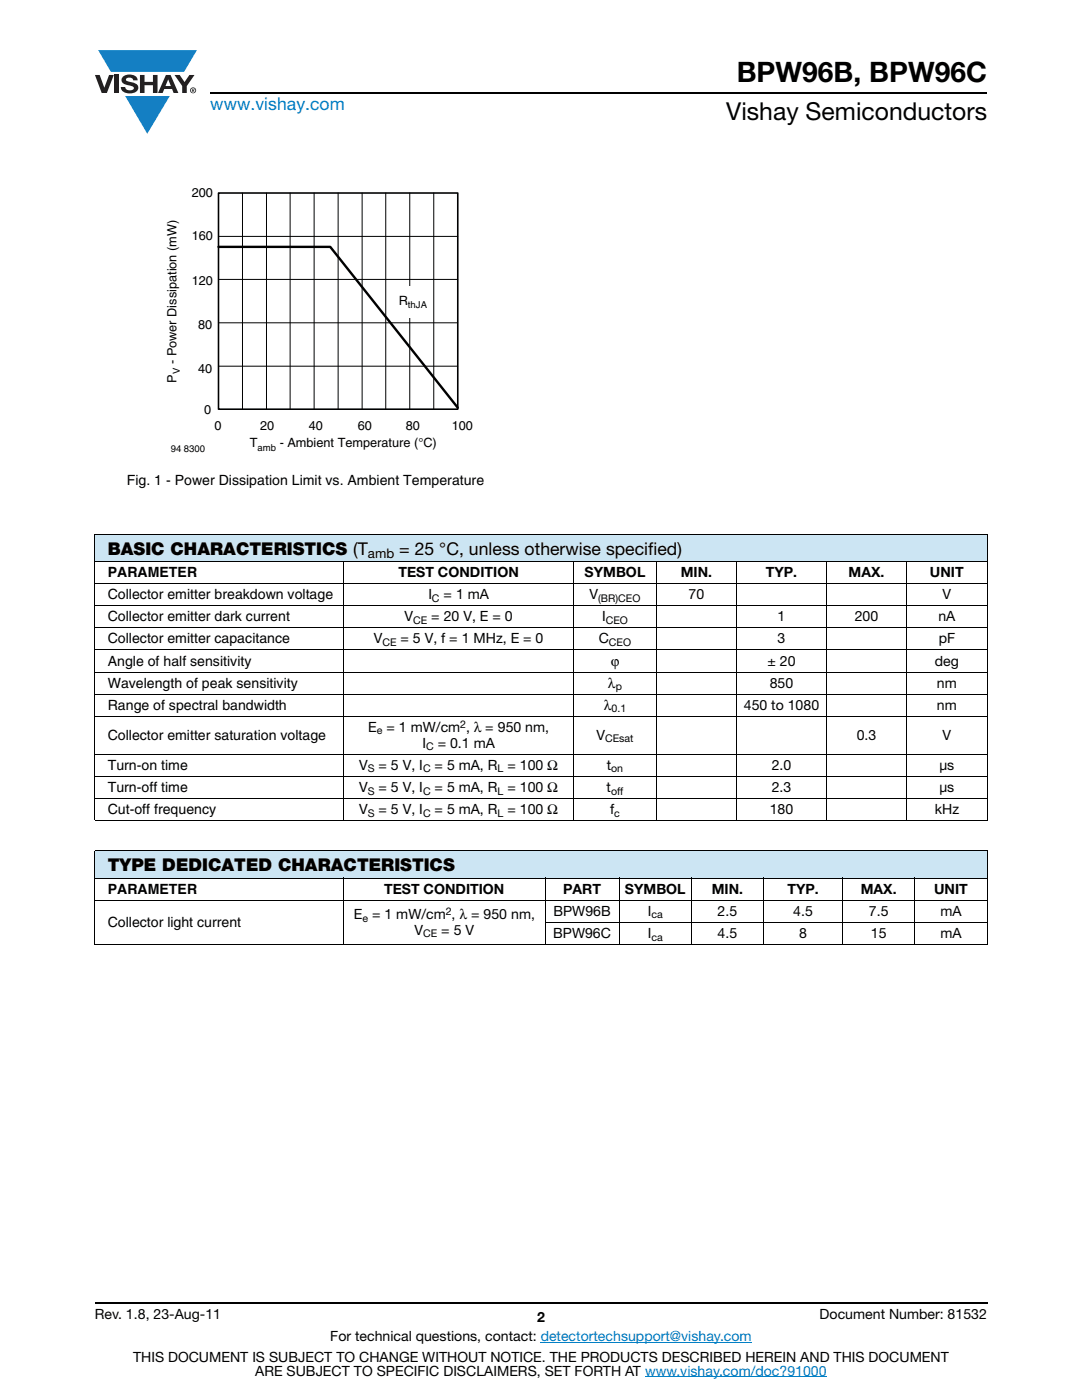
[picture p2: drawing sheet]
<svg xmlns="http://www.w3.org/2000/svg" width="216mm" height="279mm" viewBox="0 0 216 279" stroke-linecap="round" stroke-linejoin="round" font-family="sans-serif">
<defs><g id="words">
<text font-size="5.6" x="147" y="16.4">BPW96B, BPW96C</text>
<text font-size="4.9" x="144.9" y="24">Vishay Semiconductors</text>
<text font-size="3.5" fill="#007ec4" x="42" y="21.9">www.vishay.com</text>
<g font-size="3.5">
<text x="21.5" y="110.7">BASIC CHARACTERISTICS (T</text>
<text x="79.7" y="110.7">= 25 °C, unless otherwise specified)</text>
<text x="21.5" y="173.9">TYPE DEDICATED CHARACTERISTICS</text>
</g>
<g font-size="2.8">
<text x="25.3" y="96.8">Fig. 1 - Power Dissipation Limit vs. Ambient Temperature</text>
<text x="21.5" y="115.2">PARAMETER</text>
<text x="21.5" y="119.6">Collector emitter breakdown voltage</text>
<text x="79.5" y="115.2">TEST CONDITION</text>
<text x="85.5" y="119.6">I</text>
<text x="88.5" y="119.6">= 1 mA</text>
<text x="116.6" y="115.2">SYMBOL</text>
<text x="117.6" y="119.6">V</text>
<text x="135.8" y="115.2">MIN.</text>
<text x="137.4" y="119.6">70</text>
<text x="152.8" y="115.2">TYP.</text>
<text x="169.3" y="115.2">MAX.</text>
<text x="185.6" y="115.2">UNIT</text>
<text x="188.1" y="119.6">V</text>
<text x="21.5" y="124">Collector emitter dark current</text>
<text x="80.7" y="124">V</text>
<text x="86.1" y="124">= 20 V, E = 0</text>
<text x="120.1" y="124">I</text>
<text x="155.2" y="124">1</text>
<text x="170.6" y="124">200</text>
<text x="187.2" y="124">nA</text>
<text x="21.5" y="128.4">Collector emitter capacitance</text>
<text x="74.6" y="128.4">V</text>
<text x="79.9" y="128.4">= 5 V, f = 1 MHz, E = 0</text>
<text x="119.5" y="128.4">C</text>
<text x="155.2" y="128.4">3</text>
<text x="187.3" y="128.4">pF</text>
<text x="21.5" y="132.8">Angle of half sensitivity</text>
<text x="21.5" y="137.2">Wavelength of peak sensitivity</text>
<text x="121.3" y="137.2">λ</text>
<text x="121.9" y="132.8">ϕ</text>
<text x="153.1" y="132.8">± 20</text>
<text x="153.6" y="137.2">850</text>
<text x="186.5" y="132.8">deg</text>
<text x="186.9" y="137.2">nm</text>
<text x="21.5" y="141.6">Range of spectral bandwidth</text>
<text x="120.5" y="141.6">λ</text>
<text x="148.4" y="141.6">450 to 1080</text>
<text x="186.9" y="141.6">nm</text>
<text x="21.5" y="147.7">Collector emitter saturation voltage</text>
<text x="73.5" y="146.1">E = 1 mW/cm , λ = 950 nm,</text>
<text x="84.3" y="149.2">I</text>
<text x="87.3" y="149.2">= 0.1 mA</text>
<text x="119" y="147.7">V</text>
<text x="171" y="147.7">0.3</text>
<text x="188.1" y="147.7">V</text>
<text x="21.5" y="153.6">Turn-on time</text>
<text x="71.7" y="153.6">V</text>
<text x="75.5" y="153.6">= 5 V, I</text>
<text x="86.7" y="153.6">= 5 mA, R = 100 Ω</text>
<text x="121.1" y="153.6">t</text>
<text x="154" y="153.6">2.0</text>
<text x="187.5" y="153.6">μs</text>
<text x="21.5" y="158.1">Turn-off time</text>
<text x="71.7" y="158.1">V</text>
<text x="75.5" y="158.1">= 5 V, I</text>
<text x="86.7" y="158.1">= 5 mA, R = 100 Ω</text>
<text x="121" y="158.1">t</text>
<text x="154" y="158.1">2.3</text>
<text x="187.5" y="158.1">μs</text>
<text x="21.5" y="162.5">Cut-off frequency</text>
<text x="71.7" y="162.5">V</text>
<text x="75.5" y="162.5">= 5 V, I</text>
<text x="86.7" y="162.5">= 5 mA, R = 100 Ω</text>
<text x="121.7" y="162.5">f</text>
<text x="153.6" y="162.5">180</text>
<text x="186.5" y="162.5">kHz</text>
<text x="21.5" y="178.4">PARAMETER</text>
<text x="76.6" y="178.4">TEST CONDITION</text>
<text x="112.4" y="178.4">PART</text>
<text x="124.7" y="178.4">SYMBOL</text>
<text x="142" y="178.4">MIN.</text>
<text x="157.1" y="178.4">TYP.</text>
<text x="171.8" y="178.4">MAX.</text>
<text x="186.4" y="178.4">UNIT</text>
<text x="21.5" y="185">Collector light current</text>
<text x="70.6" y="183.4">E = 1 mW/cm , λ = 950 nm,</text>
<text x="110.4" y="182.8">BPW96B</text>
<text x="129.2" y="182.8">I</text>
<text x="143.2" y="182.8">2.5</text>
<text x="158.3" y="182.8">4.5</text>
<text x="173.4" y="182.8">7.5</text>
<text x="187.6" y="182.8">mA</text>
<text x="82.7" y="186.6">V</text>
<text x="88.1" y="186.6">= 5 V</text>
<text x="110.4" y="187.2">BPW96C</text>
<text x="129.2" y="187.2">I</text>
<text x="143.2" y="187.2">4.5</text>
<text x="159.5" y="187.2">8</text>
<text x="173.8" y="187.2">15</text>
<text x="187.7" y="187.2">mA</text>
<text x="18.9" y="263.3">Rev. 1.8, 23-Aug-11</text>
<text x="107.2" y="263.8">2</text>
<text x="163.6" y="263.3">Document Number: 81532</text>
<text x="65.9" y="267.7">For technical questions, contact: detectortechsupport@vishay.com</text>
<text x="26.5" y="271.7">THIS DOCUMENT IS SUBJECT TO CHANGE WITHOUT NOTICE. THE PRODUCTS DESCRIBED HEREIN AND THIS DOCUMENT</text>
<text x="50.9" y="274.6">ARE SUBJECT TO SPECIFIC DISCLAIMERS, SET FORTH AT www.vishay.com/doc?91000</text>
</g>
<text font-size="2.6" x="73.4" y="111.3">amb</text>
<g font-size="2.5">
<text x="38.2" y="39.3">200</text>
<text x="38.2" y="48">160</text>
<text x="38.2" y="56.8">120</text>
<text x="39.5" y="65.8">80</text>
<text x="79.6" y="60.8">R</text>
<text x="35.2" y="76.4" transform="rotate(-90 35.2 76.4)">P</text>
<text x="35.2" y="72.7" transform="rotate(-90 35.2 72.7)">- Power Dissipation (mW)</text>
<text x="39.5" y="74.5">40</text>
<text x="40.8" y="82.7">0</text>
<text x="42.8" y="85.7">0</text>
<text x="49.8" y="89.3">T</text>
<text x="51.9" y="85.7">20</text>
<text x="55.8" y="89.3">- Ambient Temperature (°C)</text>
<text x="61.6" y="85.7">40</text>
<text x="71.4" y="85.7">60</text>
<text x="80.9" y="85.7">80</text>
<text x="90.2" y="85.7">100</text>
</g>
<g font-size="2.1">
<text x="82.5" y="124.5">CE</text>
<text x="86.2" y="120.1">C</text>
<text x="119.4" y="120.1">(BR)CEO</text>
<text x="120.9" y="124.5">CEO</text>
<text x="76.3" y="128.9">CE</text>
<text x="121.5" y="128.9">CEO</text>
<text x="122.9" y="137.8">p</text>
<text x="122" y="142.2">0.1</text>
<text x="75.2" y="146.6">e</text>
<text x="85" y="149.8">C</text>
<text x="91.8" y="145.2">2</text>
<text x="120.7" y="148.2">CEsat</text>
<text x="73.4" y="154.2">S</text>
<text x="84.4" y="154.2">C</text>
<text x="99.3" y="154.2">L</text>
<text x="122" y="154.2">on</text>
<text x="73.4" y="158.6">S</text>
<text x="84.4" y="158.6">C</text>
<text x="99.3" y="158.6">L</text>
<text x="121.9" y="158.6">off</text>
<text x="73.4" y="163">S</text>
<text x="84.4" y="163">C</text>
<text x="99.3" y="163">L</text>
<text x="122.6" y="163">c</text>
<text x="72.3" y="183.9">e</text>
<text x="88.9" y="182.6">2</text>
<text x="130" y="183.3">ca</text>
<text x="84.5" y="187.1">CE</text>
<text x="130" y="187.7">ca</text>
</g>
<g font-size="1.9">
<text x="81.4" y="61.4">thJA</text>
<text x="35.9" y="74.7" transform="rotate(-90 35.9 74.7)">V</text>
<text x="51.4" y="89.9">amb</text>
<text x="34.1" y="90.2">94 8300</text>
</g>
</g></defs>
<g fill="#147fc3">
<path d="M19.6 10h19.7l-2.6 4.3h-1.1h-13.5z"/>
<path d="M25 19.2h8.9l-4.5 7.5z"/>
</g>
<g fill="#231f20">
<path d="M18.9 15h1l.9 2.5 1-2.5h.9l-1.4 3.6h-1z"/>
<path d="M22.9 15h.9v3.6h-.9z"/>
<path d="M24.6 15.3a2.1 2.1 0 0 1 2.8 .3l.1 .4h-.9a.79 .79 0 0 0-.7-.5 .79 .79 0 0 0-.8 .4l.3 .3 1 .2a1.08 1.08 0 0 1 1.2 1 1.08 1.08 0 0 1-1.1 1.2 1.73 1.73 0 0 1-2.4-1.2h.9a.96 .96 0 0 0 .8 .6 .96 .96 0 0 0 .9-.4 1.31 1.31 0 0 0-1.2-.6 1.03 1.03 0 0 1-1.1-.6 1.03 1.03 0 0 1 .2-1.1z"/>
<path d="M27.9 15h.9v1.3h1.7v-1.3h.9v3.6h-.9v-1.6h-1.7v1.6h-.9z"/>
<path d="M34.8 15h1.1l.9 1.4 1-1.4h1l-1.5 2.2v1.4h-.9v-1.4z"/>
<path d="M33.6 15.9l.5 1.3h-1.1zM33.1 15l-1.6 3.6h1l.3-.8h1.5l.3 .8h1l-1.6-3.6z"/>
<path d="M38.1 18a.46 .46 0 0 1 .9 0 .46 .46 0 0 1-.9 0zM37.9 18a.6 .6 0 0 0 1.2 0 .6 .6 0 0 0-1.2 0z"/>
<path d="M38.4 17.8h.2v.2h-.2zM38.3 17.7v.7h.1v-.3l.4 .3-.2-.3 .2-.2-.1-.2z"/>
</g>
<path d="M42 18.6h155M18.9 260h178.1" fill="none" stroke="#000" stroke-width=".36"/>
<path d="M107.9 267.9h42.1M128.7 274.8h36.3" fill="none" stroke="#007ec4" stroke-width=".2"/>
<path d="M33 37.1h61.4v53.5h-61.4z" fill="#fff"/>
<path d="M43.6 38.5h47.7v43.2h-47.7z" fill="none" stroke="#000" stroke-width=".32"/>
<g fill="none" stroke="#000" stroke-width=".2">
<path d="M48.4 38.5v43.2M53.2 38.5v43.2M57.9 38.5v43.2M62.7 38.5v43.2M67.5 38.5v43.2M72.3 38.5v43.2M77 38.5v43.2M81.8 38.5v43.2M86.6 38.5v43.2M43.6 55.8h47.7M43.6 47.2h47.7M43.6 73.1h47.7"/>
<path d="M43.6 64.4h47.7"/>
</g>
<path d="M78.1 57.2h7.6v6.3h-7.6z" fill="#fff"/>
<path d="M43.6 49.3h22.3l25.4 32.1" fill="none" stroke="#000" stroke-width=".48"/>
<path d="M18.9 106.6h178.1v5.5h-178.1z" fill="#cce5f3"/>
<g fill="#fff">
<path d="M18.9 112.1h49.7v4.4h-49.7z"/>
<path d="M68.6 112.1h45.9v4.4h-45.9z"/>
<path d="M114.5 112.1h16.5v4.4h-16.5z"/>
<path d="M131 112.1h16v4.4h-16z"/>
<path d="M147 112.1h17.9v4.4h-17.9z"/>
<path d="M164.9 112.1h16v4.4h-16z"/>
<path d="M180.9 112.1h16.1v4.4h-16.1z"/>
</g>
<path d="M18.9 169.8h178.1v5.5h-178.1z" fill="#cce5f3"/>
<g fill="#fff">
<path d="M18.9 175.3h49.7v4.4h-49.7z"/>
<path d="M68.6 175.3h40.2v4.4h-40.2z"/>
<path d="M108.8 175.3h14.7v4.4h-14.7z"/>
<path d="M123.5 175.3h14.4v4.4h-14.4z"/>
<path d="M137.9 175.3h14.5v4.4h-14.5z"/>
<path d="M152.4 175.3h15.7v4.4h-15.7z"/>
<path d="M168.1 175.3h14.4v4.4h-14.4z"/>
<path d="M182.5 175.3h14.5v4.4h-14.5z"/>
</g>
<g fill="none" stroke="#000" stroke-width=".2">
<path d="M18.9 106.6h178.1M18.9 112.1h178.1M18.9 116.5h178.1M18.9 106.7v57M68.6 112v51.9M114.5 112v51.9M131 112v51.9M147 112v51.9M164.9 112v51.9M180.9 112v51.9M197 106.7v57M18.9 120.9h178.1"/>
<path d="M18.9 125.3h178.1M18.9 129.7h178.1M18.9 134.1h178.1M18.9 138.5h178.1M18.9 142.9h178.1M18.9 150.5h178.1M18.9 154.9h178.1M18.9 159.4h178.1M18.9 163.8h178.1M18.9 169.8h178.1M18.9 175.3h178.1M18.9 179.7h178.1"/>
<path d="M18.9 169.8v18.6M68.6 175.2v13.4M108.8 175.2v13.4M123.5 175.2v13.4M137.9 175.2v13.4M152.4 175.2v13.4M168.1 175.2v13.4M182.5 175.2v13.4M197 169.8v18.6M18.9 188.5h178.1M108.7 184.1h88.3"/>
</g>
<use href="#words"/>
</svg>
